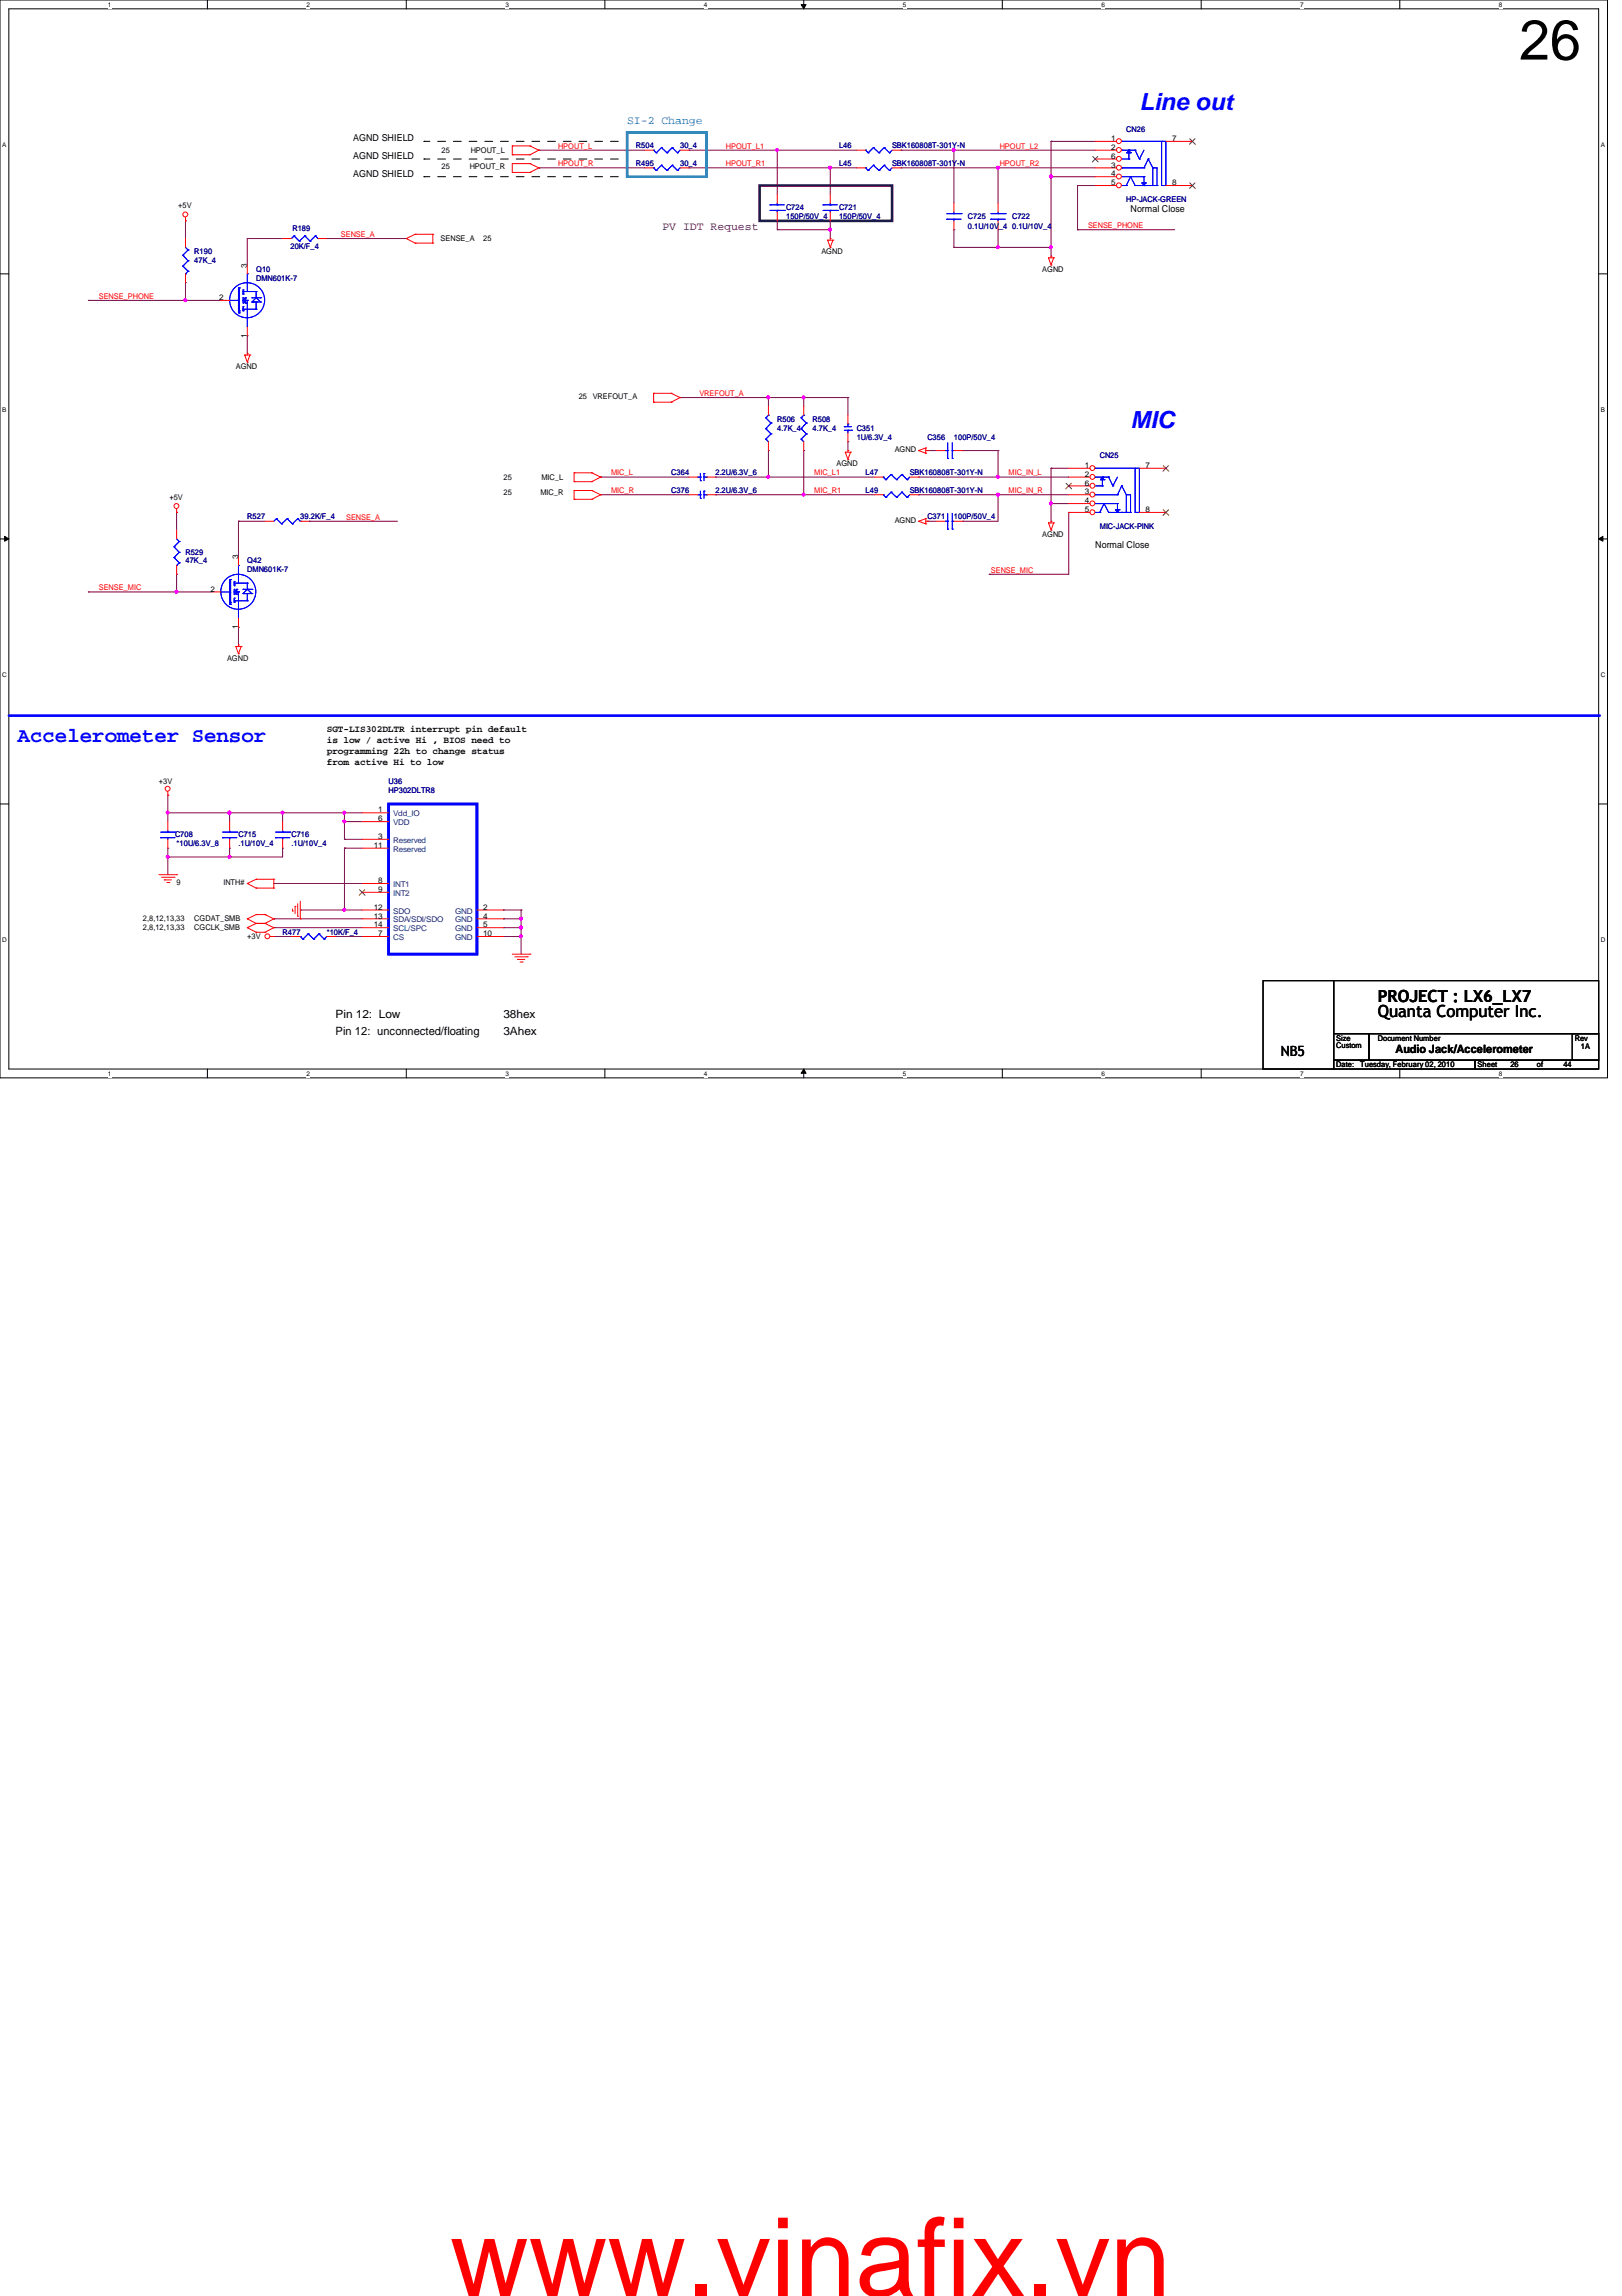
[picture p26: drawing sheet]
<svg xmlns="http://www.w3.org/2000/svg" width="210mm" height="297mm" viewBox="0 0 210 297" stroke-linecap="round" stroke-linejoin="round" font-family="sans-serif">
<defs><g id="words">
<text font-size="14.1" fill="#f00" x="58.2" y="297">www.vinafix.vn</text>
<text font-size="7.3" x="196.6" y="7.7">26</text>
<g font-size="3" fill="#00f">
<text x="147.4" y="14.2">Line out</text>
<text x="146.3" y="55.4">MIC</text>
</g>
<text font-size="2.7" fill="#00f" x="2.3" y="96">Accelerometer Sensor</text>
<g font-size="2.2">
<text x="178.3" y="131.6">Quanta Computer Inc.</text>
<text x="178.3" y="129.6">PROJECT : LX6_LX7</text>
</g>
<text font-size="1.8" x="165.7" y="136.7">NB5</text>
<text font-size="1.5" fill="#0080c0" x="81.2" y="16.1">SI-2 Change</text>
<text font-size="1.5" fill="#400040" x="85.7" y="29.8">PV IDT Request</text>
<g font-size="1.5">
<text x="43.4" y="131.7">Pin 12: Low</text>
<text x="65.2" y="131.7">38hex</text>
<text x="43.4" y="133.9">Pin 12: unconnected/floating</text>
<text x="65.2" y="133.9">3Ahex</text>
<text x="180.6" y="136.2">Audio Jack/Accelerometer</text>
</g>
<g font-size="1.2">
<text x="45.7" y="22.9">AGND SHIELD</text>
<text x="45.7" y="18.3">AGND SHIELD</text>
<text x="45.7" y="20.6">AGND SHIELD</text>
<text x="146.3" y="27.4">Normal Close</text>
<text x="141.7" y="70.9">Normal Close</text>
<text x="42.3" y="94.7">SGT-LIS302DLTR interrupt pin default</text>
<text x="42.3" y="96.1">is low / active Hi , BIOS need to</text>
<text x="42.3" y="97.5">programming 22h to change status</text>
<text x="42.3" y="98.9">from active Hi to low</text>
</g>
<g font-size="1" fill="#000080">
<text x="145.8" y="17">CN26</text>
<text x="82.3" y="21.5">R495</text>
<text x="82.3" y="19.2">R504</text>
<text x="88" y="21.5">30_4</text>
<text x="88" y="19.2">30_4</text>
<text x="108.6" y="21.5">L45</text>
<text x="108.6" y="19.2">L46</text>
<text x="115.4" y="21.5">SBK160808T-301Y-N</text>
<text x="115.4" y="19.2">SBK160808T-301Y-N</text>
<text x="37.8" y="29.9">R189</text>
<text x="101.7" y="27.2">C724</text>
<text x="101.7" y="28.3">150P/50V_4</text>
<text x="108.6" y="27.2">C721</text>
<text x="108.6" y="28.3">150P/50V_4</text>
<text x="125.3" y="28.3">C725</text>
<text x="125.3" y="29.7">0.1U/10V_4</text>
<text x="131" y="28.3">C722</text>
<text x="131" y="29.7">0.1U/10V_4</text>
<text x="145.8" y="26.2">HP-JACK-GREEN</text>
<text x="25.1" y="32.9">R190</text>
<text x="25.1" y="34">47K_4</text>
<text x="33.1" y="35.2">Q10</text>
<text x="37.6" y="32.2">20K/F_4</text>
<text x="33.1" y="36.3">DMN601K-7</text>
<text x="100.6" y="54.6">R506</text>
<text x="100.6" y="55.8">4.7K_4</text>
<text x="105.2" y="54.6">R508</text>
<text x="105.2" y="55.8">4.7K_4</text>
<text x="110.9" y="55.8">C351</text>
<text x="110.9" y="56.9">1U/6.3V_4</text>
<text x="120" y="56.9">C356</text>
<text x="123.4" y="56.9">100P/50V_4</text>
<text x="142.3" y="59.3">CN25</text>
<text x="86.9" y="63.8">C376</text>
<text x="86.9" y="61.5">C364</text>
<text x="92.6" y="63.8">2.2U/6.3V_6</text>
<text x="92.6" y="61.5">2.2U/6.3V_6</text>
<text x="112" y="63.8">L49</text>
<text x="112" y="61.5">L47</text>
<text x="117.7" y="63.8">SBK160808T-301Y-N</text>
<text x="117.7" y="61.5">SBK160808T-301Y-N</text>
<text x="24" y="71.8">R529</text>
<text x="32" y="67.2">R527</text>
<text x="38.9" y="67.2">39.2K/F_4</text>
<text x="120" y="67.2">C371</text>
<text x="123.4" y="67.2">100P/50V_4</text>
<text x="142.3" y="68.5">MIC-JACK-PINK</text>
<text x="24" y="72.9">47K_4</text>
<text x="32" y="72.9">Q42</text>
<text x="32" y="74">DMN601K-7</text>
<text x="50.3" y="101.5">U36</text>
<text x="50.3" y="102.6">HP302DLTR8</text>
<text x="22.6" y="108.3">C708</text>
<text x="22.9" y="109.5">*10U/6.3V_8</text>
<text x="30.9" y="108.3">C715</text>
<text x="30.9" y="109.5">.1U/10V_4</text>
<text x="37.7" y="108.3">C716</text>
<text x="37.7" y="109.5">.1U/10V_4</text>
<text x="36.6" y="120.9">R477</text>
<text x="42.3" y="120.9">*10K/F_4</text>
</g>
<g font-size="1">
<text x="57.1" y="19.8">25</text>
<text x="57.1" y="21.8">25</text>
<text x="60.8" y="21.8">HPOUT_R</text>
<text x="60.9" y="19.8">HPOUT_L</text>
<text x="143.8" y="18.2">1</text>
<text x="143.8" y="19.4">2</text>
<text x="143.8" y="20.5">6</text>
<text x="143.8" y="21.7">3</text>
<text x="143.8" y="22.8">4</text>
<text x="143.8" y="24">5</text>
<text x="151.7" y="18.2">7</text>
<text x="151.7" y="24">8</text>
<text x="23.1" y="27">+5V</text>
<text x="32" y="34.6" transform="rotate(-90 32 34.6)">3</text>
<text x="57" y="31.2">SENSE_A</text>
<text x="62.5" y="31.2">25</text>
<text x="106.3" y="32.9">AGND</text>
<text x="134.9" y="35.2">AGND</text>
<text x="28.4" y="38.8">2</text>
<text x="30.5" y="47.8">AGND</text>
<text x="32" y="43.7" transform="rotate(-90 32 43.7)">1</text>
<text x="74.9" y="51.6">25</text>
<text x="76.7" y="51.6">VREFOUT_A</text>
<text x="115.8" y="58.5">AGND</text>
<text x="21.9" y="64.7">+5V</text>
<text x="65.2" y="62.1">25</text>
<text x="65.2" y="64.1">25</text>
<text x="69.9" y="64.1">MIC_R</text>
<text x="70.1" y="62.1">MIC_L</text>
<text x="108.2" y="60.3">AGND</text>
<text x="140.4" y="60.5">1</text>
<text x="140.4" y="61.7">2</text>
<text x="140.4" y="62.8">6</text>
<text x="140.4" y="64">3</text>
<text x="140.4" y="65.1">4</text>
<text x="148.3" y="60.5">7</text>
<text x="115.8" y="67.6">AGND</text>
<text x="134.9" y="69.5">AGND</text>
<text x="140.4" y="66.3">5</text>
<text x="148.3" y="66.3">8</text>
<text x="27.2" y="76.5">2</text>
<text x="30.8" y="72.3" transform="rotate(-90 30.8 72.3)">3</text>
<text x="30.8" y="81.4" transform="rotate(-90 30.8 81.4)">1</text>
<text x="29.4" y="85.5">AGND</text>
<text x="20.6" y="101.5">+3V</text>
<text x="48.9" y="105.1">1</text>
<text x="48.9" y="106.3">6</text>
<text x="48.4" y="109.7">11</text>
<text x="48.9" y="108.5">3</text>
<text x="18.5" y="119.2">2,8,12,13,33</text>
<text x="22.9" y="114.5">9</text>
<text x="25.1" y="119.2">CGDAT_SMB</text>
<text x="28.9" y="114.5">INTH#</text>
<text x="48.4" y="118.8">13</text>
<text x="48.4" y="120">14</text>
<text x="48.4" y="117.7">12</text>
<text x="48.9" y="114.3">8</text>
<text x="48.9" y="115.4">9</text>
<text x="62.5" y="118.8">4</text>
<text x="62.5" y="120">5</text>
<text x="62.5" y="117.7">2</text>
<text x="18.5" y="120.4">2,8,12,13,33</text>
<text x="25.1" y="120.4">CGCLK_SMB</text>
<text x="32" y="121.5">+3V</text>
<text x="48.9" y="121.1">7</text>
<text x="62.5" y="121.1">10</text>
<text x="172.9" y="134.6">Size</text>
<text x="172.9" y="135.6">Custom</text>
<text x="178.3" y="134.6">Document Number</text>
<text x="203.8" y="134.6">Rev</text>
<text x="204.6" y="135.8">1A</text>
<text x="172.9" y="138">Date:</text>
<text x="176" y="138">Tuesday, February 02, 2010</text>
<text x="191.2" y="138">Sheet</text>
<text x="195.5" y="138">26</text>
<text x="198.9" y="138">of</text>
<text x="202.3" y="138">44</text>
</g>
<g font-size="1" fill="#f00">
<text x="72.2" y="19.2">HPOUT_L</text>
<text x="72.2" y="21.5">HPOUT_R</text>
<text x="93.9" y="19.2">HPOUT_L1</text>
<text x="93.9" y="21.5">HPOUT_R1</text>
<text x="129.4" y="19.2">HPOUT_L2</text>
<text x="129.4" y="21.5">HPOUT_R2</text>
<text x="140.8" y="29.5">SENSE_PHONE</text>
<text x="44.1" y="30.6">SENSE_A</text>
<text x="12.8" y="38.7">SENSE_PHONE</text>
<text x="90.5" y="51.2">VREFOUT_A</text>
<text x="79.1" y="61.5">MIC_L</text>
<text x="79.1" y="63.8">MIC_R</text>
<text x="105.4" y="63.8">MIC_R1</text>
<text x="105.4" y="61.5">MIC_L1</text>
<text x="130.5" y="61.5">MIC_IN_L</text>
<text x="130.5" y="63.8">MIC_IN_R</text>
<text x="44.8" y="67.2">SENSE_A</text>
<text x="12.8" y="76.4">SENSE_MIC</text>
<text x="128.2" y="74.1">SENSE_MIC</text>
</g>
<g font-size="1" fill="#004080">
<text x="50.9" y="105.6">Vdd_IO</text>
<text x="50.9" y="106.8">VDD</text>
<text x="50.9" y="110.2">Reserved</text>
<text x="50.9" y="109.1">Reserved</text>
<text x="50.9" y="114.8">INT1</text>
<text x="50.9" y="115.9">INT2</text>
<text x="50.9" y="119.3">SDA/SDI/SDO</text>
<text x="50.9" y="118.2">SDO</text>
<text x="58.9" y="119.3">GND</text>
<text x="58.9" y="118.2">GND</text>
<text x="50.9" y="120.5">SCL/SPC</text>
<text x="50.9" y="121.6">CS</text>
<text x="58.9" y="120.5">GND</text>
<text x="58.9" y="121.6">GND</text>
</g>
<g font-size=".8">
<text x="14" y=".9">1</text>
<text x="39.7" y=".9">2</text>
<text x="65.4" y=".9">3</text>
<text x="91.1" y=".9">4</text>
<text x="116.8" y=".9">5</text>
<text x="142.5" y=".9">6</text>
<text x="168.3" y=".9">7</text>
<text x="194" y=".9">8</text>
<text x=".3" y="19.1">A</text>
<text x="207.2" y="19.1">A</text>
<text x=".3" y="53.3">B</text>
<text x="207.2" y="53.3">B</text>
<text x=".3" y="87.6">C</text>
<text x="207.2" y="87.6">C</text>
<text x=".3" y="121.9">D</text>
<text x="207.2" y="121.9">D</text>
<text x="14" y="139.2">1</text>
<text x="39.7" y="139.2">2</text>
<text x="65.4" y="139.2">3</text>
<text x="91.1" y="139.2">4</text>
<text x="116.8" y="139.2">5</text>
<text x="142.5" y="139.2">6</text>
<text x="168.3" y="139.2">7</text>
<text x="194" y="139.2">8</text>
</g>
</g></defs>
<path d="M0 0h208v139.4h-208zM1.1 1.1h205.8v137.2h-205.8z" fill="none" stroke="#000" stroke-width=".13"/>
<g fill="#fff">
<path d="M14 .1h.4v1h-.4z"/>
<path d="M14 138.4h.4v1h-.4z"/>
</g>
<path d="M26.8 0v1.1M26.8 138.3v1.1" fill="none" stroke="#000" stroke-width=".13"/>
<g fill="#fff">
<path d="M39.7 .1h.4v1h-.4z"/>
<path d="M39.7 138.4h.4v1h-.4z"/>
</g>
<path d="M52.6 0v1.1M52.6 138.3v1.1" fill="none" stroke="#000" stroke-width=".13"/>
<g fill="#fff">
<path d="M65.4 .1h.5v1h-.5z"/>
<path d="M65.4 138.4h.5v1h-.5z"/>
</g>
<path d="M78.3 0v1.1M78.3 138.3v1.1" fill="none" stroke="#000" stroke-width=".13"/>
<g fill="#fff">
<path d="M91.1 .1h.5v1h-.5z"/>
<path d="M91.1 138.4h.5v1h-.5z"/>
</g>
<path d="M104 0v1.1M103.7 .6h.6l-.3 .5zM104 138.3l.3 .6h-.6zM104 138.3v1.1" fill="none" stroke="#000" stroke-width=".13"/>
<path d="M103.7 .6h.6l-.3 .5zM104 138.3l.3 .6h-.6z" fill="#000"/>
<g fill="#fff">
<path d="M116.8 .1h.5v1h-.5z"/>
<path d="M116.8 138.4h.5v1h-.5z"/>
</g>
<path d="M129.7 0v1.1M129.7 138.3v1.1" fill="none" stroke="#000" stroke-width=".13"/>
<g fill="#fff">
<path d="M142.5 .1h.5v1h-.5z"/>
<path d="M142.5 138.4h.5v1h-.5z"/>
</g>
<path d="M155.4 0v1.1M155.4 138.3v1.1" fill="none" stroke="#000" stroke-width=".13"/>
<g fill="#fff">
<path d="M168.3 .1h.4v1h-.4z"/>
<path d="M168.3 138.4h.4v1h-.4z"/>
</g>
<path d="M181.1 0v1.1M181.1 138.3v1.1" fill="none" stroke="#000" stroke-width=".13"/>
<g fill="#fff">
<path d="M194 .1h.4v1h-.4z"/>
<path d="M194 138.4h.4v1h-.4z"/>
<path d="M.3 18.3h.5v.9h-.5z"/>
<path d="M207.2 18.3h.5v.9h-.5z"/>
<path d="M.3 52.6h.5v.9h-.5z"/>
<path d="M207.2 52.6h.5v.9h-.5z"/>
</g>
<path d="M0 35.4h1.1M206.9 35.4h1.1" fill="none" stroke="#000" stroke-width=".13"/>
<g fill="#fff">
<path d="M.3 86.9h.6v.9h-.6z"/>
<path d="M207.2 86.9h.6v.9h-.6z"/>
</g>
<path d="M0 69.7h1.1M.6 69.4l.5 .3-.5 .3zM206.9 69.7l.5-.3v.6zM206.9 69.7h1.1" fill="none" stroke="#000" stroke-width=".13"/>
<path d="M.6 69.4l.5 .3-.5 .3zM206.9 69.7l.5-.3v.6z" fill="#000"/>
<g fill="#fff">
<path d="M.3 121.2h.6v.9h-.6z"/>
<path d="M207.2 121.2h.6v.9h-.6z"/>
</g>
<path d="M0 104h1.1M206.9 104h1.1" fill="none" stroke="#000" stroke-width=".13"/>
<path d="M67.4 118.9h.1M67.4 118.9v1.1h-2.2M65.2 120h.1" fill="none" stroke="#800040" stroke-width=".13"/>
<path d="M67.3 119.9h.2v.2l-.1 .1-.1-.1z" fill-rule="evenodd" fill="#f0f"/>
<path d="M67.3 119.9h.2v.2l-.1 .1-.1-.1z" fill="none" stroke="#f0f" stroke-width=".13"/>
<path d="M21.7 109.7h.1M21.7 109.7v1.2M29.7 105.2h.1M29.7 105.2h6.9" fill="none" stroke="#800040" stroke-width=".13"/>
<path d="M29.6 105h.2v.3h-.1h-.1z" fill-rule="evenodd" fill="#f0f"/>
<path d="M29.6 105h.2v.3h-.1h-.1z" fill="none" stroke="#f0f" stroke-width=".13"/>
<path d="M21.7 105.2h.1M21.7 105.2v1.1M43.4 121.2h.1M43.4 121.2h3.5M67.4 121.2h.1M67.4 121.2v2.2" fill="none" stroke="#800040" stroke-width=".13"/>
<path d="M67.3 121h.2v.3h-.1h-.1z" fill-rule="evenodd" fill="#f0f"/>
<path d="M67.3 121h.2v.3h-.1h-.1z" fill="none" stroke="#f0f" stroke-width=".13"/>
<path d="M21.7 110.9h.1M21.7 110.9v2.3M44.6 106.3h.1M44.6 106.3h2.3" fill="none" stroke="#800040" stroke-width=".13"/>
<path d="M21.6 110.7h.2v.3h-.1h-.1z" fill-rule="evenodd" fill="#f0f"/>
<path d="M21.6 110.7h.2v.3h-.1h-.1z" fill="none" stroke="#f0f" stroke-width=".13"/>
<path d="M44.6 105.2h.1M44.6 105.2v1.1" fill="none" stroke="#800040" stroke-width=".13"/>
<path d="M44.4 106.1h.3v.3l-.2 .1-.1-.1z" fill-rule="evenodd" fill="#f0f"/>
<path d="M44.4 106.1h.3v.3l-.2 .1-.1-.1z" fill="none" stroke="#f0f" stroke-width=".13"/>
<path d="M44.4 105h.3v.3h-.2h-.1z" fill-rule="evenodd" fill="#f0f"/>
<path d="M44.4 105h.3v.3h-.2h-.1z" fill="none" stroke="#f0f" stroke-width=".13"/>
<path d="M65.2 118.9h.1M65.2 118.9h2.2M35.4 121.2h.1M35.4 121.2h2.3" fill="none" stroke="#800040" stroke-width=".13"/>
<path d="M67.3 118.7h.2v.3h-.1h-.1z" fill-rule="evenodd" fill="#f0f"/>
<path d="M67.3 118.7h.2v.3h-.1h-.1z" fill="none" stroke="#f0f" stroke-width=".13"/>
<path d="M21.7 110.9h.1M21.7 110.9h8M29.7 105.2h.1M29.7 105.2v1.1M36.6 105.2h.1M36.6 105.2v1.1M44.6 105.2h.1M44.6 105.2h2.3" fill="none" stroke="#800040" stroke-width=".13"/>
<path d="M29.6 110.7h.2v.3h-.1h-.1z" fill-rule="evenodd" fill="#f0f"/>
<path d="M29.6 110.7h.2v.3h-.1h-.1z" fill="none" stroke="#f0f" stroke-width=".13"/>
<path d="M29.7 110.9h.1M36.6 109.7h.1M36.6 105.2h.1M36.6 109.7v1.2h-6.9M36.6 105.2h8" fill="none" stroke="#800040" stroke-width=".13"/>
<path d="M36.4 105h.3v.3h-.2h-.1z" fill-rule="evenodd" fill="#f0f"/>
<path d="M36.4 105h.3v.3h-.2h-.1z" fill="none" stroke="#f0f" stroke-width=".13"/>
<path d="M21.7 105.2h.1M21.7 105.2h8M29.7 109.7h.1M29.7 109.7v1.2M35.4 118.9h.1M35.4 114.3h.1M35.4 118.9h11.5M35.4 114.3h11.5M35.4 120h.1M35.4 120h11.5M65.2 121.2h.1M65.2 121.2h2.2" fill="none" stroke="#800040" stroke-width=".13"/>
<path d="M29.6 105h.2v.3h-.1h-.1z" fill-rule="evenodd" fill="#f0f"/>
<path d="M29.6 105h.2v.3h-.1h-.1z" fill="none" stroke="#f0f" stroke-width=".13"/>
<path d="M21.6 105h.2v.3h-.1h-.1z" fill-rule="evenodd" fill="#f0f"/>
<path d="M21.6 105h.2v.3h-.1h-.1z" fill="none" stroke="#f0f" stroke-width=".13"/>
<path d="M21.7 102.9h.1M21.7 102.9v2.3M44.6 117.7h.1M44.6 117.7h2.3M65.2 117.7h.1M65.2 117.7h2.2M67.4 117.7h.1M67.4 117.7v1.2M67.4 120h.1M67.4 120v1.2" fill="none" stroke="#800040" stroke-width=".13"/>
<path d="M44.4 117.6h.3v.2l-.2 .1-.1-.1z" fill-rule="evenodd" fill="#f0f"/>
<path d="M44.4 117.6h.3v.2l-.2 .1-.1-.1z" fill="none" stroke="#f0f" stroke-width=".13"/>
<path d="M136 18.3h.1M136 18.3v4.6M129.2 32h.1M129.2 32h6.8M38.9 117.7h.1M44.6 109.7h.1M44.6 108.6h.1M44.6 106.3h.1M44.6 109.7h2.3M44.6 106.3v2.3M44.6 109.7v8h-5.7M44.6 108.6h2.3" fill="none" stroke="#800040" stroke-width=".13"/>
<path d="M135.9 31.8h.2v.3l-.1 .1-.1-.1z" fill-rule="evenodd" fill="#f0f"/>
<path d="M135.9 31.8h.2v.3l-.1 .1-.1-.1z" fill="none" stroke="#f0f" stroke-width=".13"/>
<path d="M129 31.8h.3v.3l-.2 .1-.1-.1z" fill-rule="evenodd" fill="#f0f"/>
<path d="M129 31.8h.3v.3l-.2 .1-.1-.1z" fill="none" stroke="#f0f" stroke-width=".13"/>
<path d="M116.6 19.4h.1M116.6 19.4h25.1M123.4 19.4h.1M123.4 19.4v6.9M129.2 21.7h.1M129.2 21.7v4.6M136 60.6h.1M136 60.6v4.6" fill="none" stroke="#800040" stroke-width=".13"/>
<path d="M123.3 19.3h.3v.2l-.2 .1-.1-.1z" fill-rule="evenodd" fill="#f0f"/>
<path d="M123.3 19.3h.3v.2l-.2 .1-.1-.1z" fill="none" stroke="#f0f" stroke-width=".13"/>
<path d="M129.2 21.7h.1M129.2 21.7h12.5" fill="none" stroke="#800040" stroke-width=".13"/>
<path d="M129 21.6h.3v.2l-.2 .1-.1-.1z" fill-rule="evenodd" fill="#f0f"/>
<path d="M129 21.6h.3v.2l-.2 .1-.1-.1z" fill="none" stroke="#f0f" stroke-width=".13"/>
<path d="M136 18.3h.1M136 18.3h5.7M116.6 21.7h.1M116.6 21.7h12.6M123.4 32h.1M129.2 29.7h.1M129.2 29.7v2.3h-5.8M136 22.9h.1M136 22.9h5.7" fill="none" stroke="#800040" stroke-width=".13"/>
<path d="M135.9 22.7h.2v.3h-.1h-.1z" fill-rule="evenodd" fill="#f0f"/>
<path d="M135.9 22.7h.2v.3h-.1h-.1z" fill="none" stroke="#f0f" stroke-width=".13"/>
<path d="M107.4 21.7h.1M107.4 21.7h3.5M123.4 29.7h.1M123.4 29.7v2.3M136 32h.1M136 32v1.1" fill="none" stroke="#800040" stroke-width=".13"/>
<path d="M107.3 21.6h.3v.2l-.2 .1-.1-.1z" fill-rule="evenodd" fill="#f0f"/>
<path d="M107.3 21.6h.3v.2l-.2 .1-.1-.1z" fill="none" stroke="#f0f" stroke-width=".13"/>
<path d="M100.6 19.4h.1M100.6 19.4h10.3" fill="none" stroke="#800040" stroke-width=".13"/>
<path d="M100.4 19.3h.3v.2l-.2 .1-.1-.1z" fill-rule="evenodd" fill="#f0f"/>
<path d="M100.4 19.3h.3v.2l-.2 .1-.1-.1z" fill="none" stroke="#f0f" stroke-width=".13"/>
<g fill="none" stroke="#800040" stroke-width=".13">
<path d="M124.6 58.3h.1M124.6 58.3h4.6M129.2 58.3h.1M129.2 58.3v3.4h-10.3M118.9 61.7h.1M120 67.4h.1M120 67.4h1.2M128 74.3h.1M129.2 64h.1M129.2 64v3.4M136 60.6h.1M136 65.2h.1"/>
<path d="M136 60.6h2.3M136 65.2h2.3M138.3 66.3h.1M138.3 66.3v8h-10.3"/>
</g>
<path d="M129 61.6h.3v.2l-.2 .1-.1-.1z" fill-rule="evenodd" fill="#f0f"/>
<path d="M129 61.6h.3v.2l-.2 .1-.1-.1z" fill="none" stroke="#f0f" stroke-width=".13"/>
<path d="M120 58.3h.1M120 58.3h1.2M129.2 61.7h.1M129.2 64h.1M129.2 61.7h9.1M129.2 64h9.1" fill="none" stroke="#800040" stroke-width=".13"/>
<path d="M129 63.8h.3v.3l-.2 .1-.1-.1z" fill-rule="evenodd" fill="#f0f"/>
<path d="M129 63.8h.3v.3l-.2 .1-.1-.1z" fill="none" stroke="#f0f" stroke-width=".13"/>
<path d="M118.9 64h.1M118.9 64h10.3M124.6 67.4h.1M124.6 67.4h4.6M136 65.2h.1M136 65.2v2.2" fill="none" stroke="#800040" stroke-width=".13"/>
<path d="M135.9 65h.2v.2l-.1 .1-.1-.1z" fill-rule="evenodd" fill="#f0f"/>
<path d="M135.9 65h.2v.2l-.1 .1-.1-.1z" fill="none" stroke="#f0f" stroke-width=".13"/>
<path d="M104 64h.1M104 64h9.2" fill="none" stroke="#800040" stroke-width=".13"/>
<path d="M103.9 63.8h.2v.3l-.1 .1-.1-.1z" fill-rule="evenodd" fill="#f0f"/>
<path d="M103.9 63.8h.2v.3l-.1 .1-.1-.1z" fill="none" stroke="#f0f" stroke-width=".13"/>
<path d="M77.7 61.7h.1M77.7 64h.1M77.7 61.7h11.5M77.7 64h11.5M99.4 61.7h.1M99.4 61.7h13.8" fill="none" stroke="#800040" stroke-width=".13"/>
<path d="M99.3 61.6h.3v.2l-.2 .1-.1-.1z" fill-rule="evenodd" fill="#f0f"/>
<path d="M99.3 61.6h.3v.2l-.2 .1-.1-.1z" fill="none" stroke="#f0f" stroke-width=".13"/>
<path d="M99.4 51.4h.1M99.4 51.4h4.6M109.7 57.1h.1M109.7 57.1v1.2" fill="none" stroke="#800040" stroke-width=".13"/>
<path d="M103.9 51.3h.2v.2l-.1 .1-.1-.1z" fill-rule="evenodd" fill="#f0f"/>
<path d="M103.9 51.3h.2v.2l-.1 .1-.1-.1z" fill="none" stroke="#f0f" stroke-width=".13"/>
<path d="M99.3 51.3h.3v.2l-.2 .1-.1-.1z" fill-rule="evenodd" fill="#f0f"/>
<path d="M99.3 51.3h.3v.2l-.2 .1-.1-.1z" fill="none" stroke="#f0f" stroke-width=".13"/>
<g fill="none" stroke="#800040" stroke-width=".13">
<path d="M89.2 19.4h.1M89.2 19.4h11.4M100.6 19.4h.1M100.6 19.4v5.7M89.2 21.7h.1M89.2 21.7h18.2M100.6 28.6h.1M100.6 29.7h.1M100.6 28.6v1.1M100.6 29.7h6.8M107.4 21.7h.1M107.4 29.7h.1"/>
<path d="M107.4 21.7v3.4M107.4 29.7v1.2M88 51.4h.1M88 51.4h11.4M99.4 51.4h.1M99.4 58.3h.1M99.4 51.4v1.2M99.4 58.3v3.4h-6.8M104 51.4h.1M104 58.3h.1M104 51.4v1.2M104 58.3v5.7h-11.4"/>
<path d="M104 51.4h5.7M109.7 51.4h.1M109.7 51.4v2.3M92.6 64h.1M92.6 61.7h.1"/>
</g>
<path d="M107.3 29.6h.3v.2l-.2 .1-.1-.1z" fill-rule="evenodd" fill="#f0f"/>
<path d="M107.3 29.6h.3v.2l-.2 .1-.1-.1z" fill="none" stroke="#f0f" stroke-width=".13"/>
<g fill="none" stroke="#800040" stroke-width=".13">
<path d="M69.7 19.4h.1M69.7 19.4h13.7M24 38.9h.1M24 38.9h4.6M32 30.9h.1M32 30.9v3.4M32 30.9h4.6M42.3 30.9h.1M42.3 30.9h10.3M69.7 21.7h.1M69.7 21.7h13.7M107.4 28.6h.1"/>
<path d="M107.4 28.6v1.1M11.4 76.6h.1M11.4 76.6h11.5M30.9 67.4h.1M30.9 67.4h3.4M30.9 67.4v4.6M40 67.4h.1M40 67.4h11.4"/>
</g>
<path d="M23.8 38.7h.3v.3h-.1h-.2z" fill-rule="evenodd" fill="#f0f"/>
<path d="M23.8 38.7h.3v.3h-.1h-.2z" fill="none" stroke="#f0f" stroke-width=".13"/>
<g fill="none" stroke="#800040" stroke-width=".13">
<path d="M11.4 38.9h.1M24 28.6h.1M24 36.6h.1M24 28.6v2.3M24 36.6v2.3h-12.6M32 43.4h.1M32 43.4v2.3M22.9 66.3h.1M22.9 74.3h.1M22.9 76.6h.1M22.9 66.3v2.3M22.9 74.3v2.3"/>
<path d="M22.9 76.6h4.5M30.9 81.2h.1M30.9 81.2v2.2"/>
</g>
<path d="M22.7 76.4h.3v.3l-.2 .1-.1-.1z" fill-rule="evenodd" fill="#f0f"/>
<path d="M22.7 76.4h.3v.3l-.2 .1-.1-.1z" fill="none" stroke="#f0f" stroke-width=".13"/>
<path d="M136 22.9h.1M136 22.9v9.1M139.4 29.7h.1M139.4 24h.1M139.4 29.7h12.6M139.4 24h2.3M139.4 24v5.7" fill="none" stroke="#800040" stroke-width=".13"/>
<g fill="none" stroke="#f00" stroke-width=".13">
<path d="M66.3 18.9h.1M66.3 18.9v1.1M66.3 18.9h2.3M68.6 18.9h.1M68.6 18.9l1.1 .5M69.7 19.4h.1M69.7 19.4l-1.1 .6M24 28.6h.1M24 28.1v.5M52.6 30.9h.1M52.6 30.9l1.1 .6M53.7 30.3h.1"/>
<path d="M53.7 31.5h.1M53.7 30.3l-1.1 .6M53.7 30.3h2.3M53.7 31.5h2.3M56 30.3h.1M56 31.5h.1M56 30.3v1.2M66.3 21.2h.1M66.3 22.3h.1M66.3 20h.1M66.3 21.2h2.3M66.3 21.2v1.1"/>
<path d="M66.3 22.3h2.3M66.3 20h2.3M68.6 21.2h.1M68.6 22.3h.1M68.6 20h.1M68.6 21.2l1.1 .5M69.7 21.7h.1M69.7 21.7l-1.1 .6M107.1 31.1h.1M107.1 31.1h.7M107.1 31.1l.3 .9M107.4 32h.1"/>
<path d="M107.4 30.9h.1M107.4 30.9v.2M107.8 31.1h.1M107.8 31.1l-.4 .9M135.7 33.4h.1M135.7 33.4h.7M135.7 33.4l.3 .9M136 34.3h.1M136 33.1h.1M136 33.1v.3M136.4 33.4h.1M136.4 33.4l-.4 .9"/>
<path d="M31.7 45.9h.1M31.7 45.9l.3 1M31.7 45.9h.6M32 46.9h.1M32 45.7h.1M32 45.7v.2M32.3 45.9h.1M32.3 45.9l-.3 1M84.6 50.9h.1M84.6 52h.1M84.6 50.9h2.3M84.6 50.9v1.1"/>
<path d="M84.6 52h2.3M86.9 50.9h.1M86.9 52h.1M86.9 50.9l1.1 .5M88 51.4h.1M88 51.4l-1.1 .6M109.4 58.5h.1M109.4 58.5l.3 .9M109.4 58.5h.7M109.7 59.4h.1M109.7 58.3h.1M109.7 58.3v.2"/>
<path d="M110.1 58.5h.1M110.1 58.5l-.4 .9M118.9 58.3h.1M118.9 58.3l.9 .3M119.8 58.6h.1M119.8 58h.1M119.8 58v.6M119.8 58l-.9 .3M119.8 58.3h.2M120 58.3h.1M22.9 66.3h.1M22.9 65.8v.5"/>
<path d="M74.3 63.5h.1M74.3 64.6h.1M74.3 61.2h.1M74.3 62.3h.1M74.3 63.5h2.3M74.3 61.2v1.1M74.3 63.5v1.1M74.3 64.6h2.3M74.3 61.2h2.3M74.3 62.3h2.3M76.6 63.5h.1M76.6 64.6h.1"/>
<path d="M76.6 61.2h.1M76.6 62.3h.1M76.6 63.5l1.1 .5M76.6 61.2l1.1 .5M77.7 64h.1M77.7 61.7h.1M77.7 64l-1.1 .6M77.7 61.7l-1.1 .6M118.9 67.4h.1M118.9 67.4l.9 .4M119.8 67.8h.1M119.8 67.1h.1"/>
<path d="M119.8 67.1v.7M119.8 67.1l-.9 .3M119.8 67.4h.2M120 67.4h.1M135.7 67.6h.1M135.7 67.6h.7M135.7 67.6l.3 1M136 68.6h.1M136 67.4h.1M136 67.4v.2M136.4 67.6h.1M136.4 67.6l-.4 1"/>
<path d="M30.5 83.7h.1M30.5 83.7l.4 .9M30.5 83.7h.7M30.9 84.6h.1M30.9 83.4h.1M30.9 83.4v.3M31.2 83.7h.1M31.2 83.7l-.3 .9M20.6 113.2h2.3M20.9 113.5h1.6M21.3 113.8h.1M21.3 113.8h.9"/>
<path d="M21.6 114.2h.2M21.7 102.9h.1M21.7 102.4v.5M21.8 114.2h.1M22.5 113.5h.1M22.9 113.2h.1M32 118.9h.1M32 114.3h.1M32 118.9l1.1 .6M32 114.3l1.1 .6M33.1 118.3h.1M33.1 119.5h.1"/>
<path d="M33.1 113.7h.1M33.1 114.9h.1M33.1 118.3h1.2M33.1 118.3l-1.1 .6M33.1 119.5h1.2M33.1 113.7h2.3M33.1 113.7l-1.1 .6M33.1 114.9h2.3M33.1 119.5l-1.1 .5M34.3 118.3h.1M34.3 119.5h.1M34.3 118.3l1.1 .6"/>
<path d="M34.3 119.5l1.1 .5M35.4 118.9h.1M35.4 114.9h.1M35.4 113.7h.1M35.4 118.9l-1.1 .6M35.4 113.7v1.2M37.8 117.9h.1M37.8 117.6v.3M38.2 117.3h.1M38.2 117.3v.9M38.5 118.5h.1M38.5 116.9v1.6"/>
<path d="M38.9 118.9h.1M38.9 116.6v2.3M32 120h.1M32 120l1.1 .6M33.1 120.6h.1M33.1 120.6h1.2M34.3 120.6h.1M35 121.2h.4M35.4 120h.1M35.4 121.2h.1M35.4 120l-1.1 .6M66.3 123.4h2.3"/>
<path d="M66.6 123.8h1.6M67 124.1h.1M67 124.1h.9M67.3 124.5h.3M67.6 124.5h.1M68.2 123.8h.1M68.6 123.4h.1"/>
<circle cx="24" cy="27.7" r=".32"/>
<circle cx="22.8" cy="65.5" r=".32"/>
<circle cx="21.7" cy="102" r=".32"/>
<circle cx="34.6" cy="121.1" r=".32"/>
</g>
<path d="M163.4 126.9h9.2v11.4h-9.2zM172.6 126.9h34.3v6.8h-34.3zM172.6 133.7h4.6v3.5h-4.6zM172.6 137.2h18.3v1.1h-18.3zM177.2 133.7h29.7v3.5h-29.7zM190.9 137.2h16v1.1h-16zM203.5 133.7h3.4v3.5h-3.4z" fill="none" stroke="#000" stroke-width=".13"/>
<path d="M1.1 92.6h205.8" fill="none" stroke="#00f" stroke-width=".34"/>
<circle cx="206.9" cy="92.6" r=".17" fill="#00f"/>
<path d="M54.9 18.3h.1M80 18.3h-25.1M54.9 20.6h.1M54.9 22.9h.1M80 20.6h-25.1M80 22.9h-25.1" fill="none" stroke="#000" stroke-width=".13" stroke-dasharray="1 1 1 1 1 1 1 1"/>
<path d="M81.2 17.1h10.2v5.8h-10.2z" fill="none" stroke="#0080c0" stroke-width=".34"/>
<path d="M98.3 24h17.1v4.6h-17.1z" fill="none" stroke="#400040" stroke-width=".34"/>
<g fill="none" stroke="#00f" stroke-width=".13">
<path d="M114.3 64h.1M114.3 64l.3 .3M114.6 64.3h.1M115.3 63.7h.1M115.3 63.7l.7 .6M115.3 63.7l-.7 .6M116 64.3h.1M116.7 63.7h.1M116.7 63.7l.7 .6M116.7 63.7l-.7 .6M117.4 64.3h.1M117.7 64l-.3 .3"/>
<path d="M141.7 64h.1M141.7 60.6h.1M141.7 61.7h.1M141.7 66.3h.6M141.7 64h2.9M141.7 65.2h2.9M141.7 60.6h5.7v5.7M141.7 61.7h1.8M141.7 62.9h1M142.3 66.3h.1M142.4 62.1h.1M142.4 62.1h.5"/>
<path d="M142.7 62.9h.1M142.7 61.7h.1M142.7 61.7v1.2M142.7 61.7l.2 .4M142.7 61.7l-.3 .4M142.9 65.2h.1M142.9 62.1h.1M142.9 65.2l.6 1.1M142.9 65.2l-.6 1.1M143.5 66.3h.1M143.5 61.7h.1M143.5 66.3h2.8"/>
<path d="M143.5 61.7l.5 1.2M144 62.9h.1M144.4 66h.1M144.4 66h.4M144.4 66l.2 .3M144.6 64h.1M144.6 65.2h.1M144.6 66.3h.1M144.6 61.7l-.6 1.2M144.6 65.2v1.1M144.8 66h.1M144.8 66l-.2 .3"/>
<path d="M145.2 66.3h.1M145.2 62.9h.1M145.2 62.9l.6 1.1M145.2 62.9l-.6 1.1M145.8 64h.1M145.8 66.3h.1M145.8 64h.5v2.3M145.8 64v2.3M146.3 66.3h.1M146.9 66.3h.1M146.9 60.6h.1M146.9 66.3h.5"/>
<path d="M146.9 60.6v5.7M147.4 66.3h.1"/>
</g>
<path d="M113.2 64h1.1M117.7 64h1.2" fill="none" stroke="#f00" stroke-width=".13"/>
<circle cx="141.4" cy="60.6" r=".32" fill="#fff"/>
<g fill="none" stroke="#f00" stroke-width=".13">
<path d="M138.3 60.6h2.8"/>
<circle cx="141.4" cy="60.6" r=".32"/>
</g>
<circle cx="141.4" cy="61.7" r=".32" fill="#fff"/>
<g fill="none" stroke="#f00" stroke-width=".13">
<path d="M138.3 61.7h2.8"/>
<circle cx="141.4" cy="61.7" r=".32"/>
</g>
<circle cx="141.4" cy="62.8" r=".32" fill="#fff"/>
<g fill="none" stroke="#f00" stroke-width=".13">
<path d="M138.3 62.9h2.8"/>
<circle cx="141.4" cy="62.8" r=".32"/>
</g>
<path d="M138 62.5l.7 .7M138.6 62.5l-.7 .7" fill="none" stroke="#804000" stroke-width=".13"/>
<circle cx="141.4" cy="64" r=".32" fill="#fff"/>
<g fill="none" stroke="#f00" stroke-width=".13">
<path d="M138.3 64h2.8"/>
<circle cx="141.4" cy="64" r=".32"/>
</g>
<circle cx="141.4" cy="65.1" r=".32" fill="#fff"/>
<g fill="none" stroke="#f00" stroke-width=".13">
<path d="M138.3 65.2h2.8"/>
<circle cx="141.4" cy="65.1" r=".32"/>
</g>
<circle cx="141.4" cy="66.3" r=".32" fill="#fff"/>
<g fill="none" stroke="#f00" stroke-width=".13">
<path d="M110.9 19.4h1.1M115.4 19.4h1.2M24 30.9v1.1M24 35.4v1.2M36.6 30.9h1.1M41.1 30.9h1.2M83.4 21.7h1.2M88 21.7h1.2M100.6 25.1v1.2M100.6 27.4v1.2M107.4 25.1v1.2M107.4 27.4v1.2"/>
<path d="M110.9 21.7h1.1M115.4 21.7h1.2M123.4 26.3v1.1M123.4 28.6v1.1M129.2 26.3v1.1M129.2 28.6v1.1M99.4 52.6v1.1M99.4 57.1v1.2M104 52.6v1.1M104 57.1v1.2M109.7 53.7v1.2M109.7 56v1.1"/>
<path d="M121.2 58.3h1.1M123.4 58.3h1.2M22.9 68.6v1.1M22.9 73.2v1.1M27.4 76.6h1.2M30.9 72v1.2M34.3 67.4h1.1M38.9 67.4h1.1M89.2 61.7h1.1M89.2 64h1.1M91.4 61.7h1.2M91.4 64h1.2"/>
<path d="M113.2 61.7h1.1M117.7 61.7h1.2M121.2 67.4h1.1M123.4 67.4h1.2M138.3 66.3h2.8M147.4 66.3h3.5M147.4 60.6h3.5M30.9 80v1.2M21.7 106.3v1.1M21.7 108.6v1.1M29.7 106.3v1.1M29.7 108.6v1.1"/>
<path d="M36.6 106.3v1.1M36.6 108.6v1.1M46.9 118.9h3.4M46.9 114.3h3.4M46.9 115.4h3.4M46.9 105.2h3.4M46.9 106.3h3.4M46.9 117.7h3.4M46.9 109.7h3.4M46.9 108.6h3.4M61.7 118.9h3.5M61.7 117.7h3.5"/>
<path d="M37.7 121.2h1.2M42.3 121.2h1.1M46.9 120h3.4M46.9 121.2h3.4M61.7 120h3.5M61.7 121.2h3.5"/>
<circle cx="141.4" cy="66.3" r=".32"/>
</g>
<path d="M150.5 60.2l.8 .8M150.5 66l.8 .7M151.2 60.2l-.7 .8M151.2 66l-.7 .7M46.5 115.1l.7 .7M47.2 115.1l-.7 .7" fill="none" stroke="#804000" stroke-width=".13"/>
<g fill="none" stroke="#00f" stroke-width=".13">
<path d="M112 19.4h.1M112 19.4l.4 .4M112.4 19.8h.1M113 19.1h.1M113 19.1l.7 .7M113 19.1l-.6 .7M113.7 19.8h.1M114.4 19.1h.1M114.4 19.1l.7 .7M114.4 19.1l-.7 .7M115.1 19.8h.1M115.4 19.4l-.3 .4"/>
<path d="M145.2 18.3h.1M145.2 19.4h.1M145.2 18.3h5.7v5.7M145.2 19.4h1.7M145.8 19.8h.1M145.8 19.8h.5M146.1 19.4h.1M146.1 19.4v1.2M146.1 19.4l.2 .4M146.1 19.4l-.3 .4M146.3 19.8h.1M146.9 19.4h.1"/>
<path d="M146.9 19.4l.5 1.2M148 19.4l-.6 1.2M150.3 18.3h.1M150.3 18.3v5.7M23.7 33h.1M23.7 34.4h.1M23.7 33l.6 .7M23.7 34.4l.6 .7M24 35.4h.1M24 32l.3 .3M24.3 32.3h.1M24.3 33.7h.1"/>
<path d="M24.3 35.1h.1M24.3 32.3l-.6 .7M24.3 33.7l-.6 .7M24.3 35.1l-.3 .3M38.1 30.5h.1M38.1 30.5l-.4 .4M38.1 30.5l.6 .7M38.7 31.2h.1M39.5 30.5h.1M39.5 30.5l-.8 .7M39.5 30.5l.6 .7M40.1 31.2h.1"/>
<path d="M40.8 30.5h.1M40.8 30.5l-.7 .7M40.8 30.5l.3 .4M41.1 30.9h.1M84.6 21.7h.1M84.6 21.7l.3 .4M84.9 22.1h.1M85.6 21.4h.1M85.6 21.4l.7 .7M85.6 21.4l-.7 .7M86.3 22.1h.1M87 21.4h.1"/>
<path d="M87 21.4l.7 .7M87 21.4l-.7 .7M87.7 22.1h.1M88 21.7l-.3 .4M99.7 26.5h.1M99.7 27.2h1.8M99.7 26.5h1.8M100.6 26.5h.1M100.6 27.2h.1M100.6 26.3v.2M100.6 27.2v.2M101.5 27.2h.1"/>
<path d="M106.5 26.5h.1M106.5 27.2h1.9M106.5 26.5h1.9M107.4 26.5h.1M107.4 27.2h.1M107.4 26.3v.2M107.4 27.2v.2M108.4 27.2h.1M112 21.7h.1M112 21.7l.4 .4M112.4 22.1h.1M113 21.4h.1"/>
<path d="M113 21.4l.7 .7M113 21.4l-.6 .7M113.7 22.1h.1M114.4 21.4h.1M114.4 21.4l.7 .7M114.4 21.4l-.7 .7M115.1 22.1h.1M115.4 21.7l-.3 .4M122.5 28.4h.1M122.5 28.4h1.9M122.5 27.6h1.9M123.4 27.6h.1"/>
<path d="M123.4 28.4h.1M123.4 27.4v.2M123.4 28.4v.2M124.4 27.6h.1M128.2 28.4h.1M128.2 28.4h1.9M128.2 27.6h1.9M129.2 27.6h.1M129.2 28.4h.1M129.2 27.4v.2M129.2 28.4v.2M130.1 27.6h.1"/>
<path d="M145.2 21.7h.1M145.2 24h.6M145.2 21.7h2.8M145.2 22.9h2.8M145.2 20.6h.9M145.8 24h.1M146.1 20.6h.1M146.3 22.9h.1M146.3 22.9l.6 1.1M146.3 22.9l-.5 1.1M146.9 24h.1M146.9 24h2.8"/>
<path d="M147.4 20.6h.1M147.8 23.7h.1M147.8 23.7h.5M147.8 23.7l.2 .3M148 21.7h.1M148 22.9h.1M148 24h.1M148 22.9v1.1M148.3 23.7h.1M148.3 23.7l-.3 .3M148.6 24h.1M148.6 20.6h.1"/>
<path d="M148.6 20.6l.6 1.1M148.6 20.6l-.6 1.1M149.2 21.7h.1M149.2 24h.1M149.2 21.7h.5v2.3M149.2 21.7v2.3M149.7 24h.1M150.3 24h.1M150.3 24h.6M150.9 24h.1M99.1 56.8h.1M99.1 55.5h.1"/>
<path d="M99.1 54.1h.1M99.1 56.8l.3 .3M99.1 55.5l.7 .6M99.1 54.1l.7 .6M99.4 53.7h.1M99.4 53.7l-.3 .4M99.8 56.1h.1M99.8 54.7h.1M99.8 56.1l-.7 .7M99.8 54.7l-.7 .8M103.7 56.8h.1M103.7 55.5h.1"/>
<path d="M103.7 54.1h.1M103.7 56.8l.3 .3M103.7 55.5l.7 .6M103.7 54.1l.7 .6M104 53.7h.1M104 53.7l-.3 .4M104.4 56.1h.1M104.4 54.7h.1M104.4 56.1l-.7 .7M104.4 54.7l-.7 .8M109.3 55.2h.1M109.3 55.7h.9"/>
<path d="M109.3 55.2h.9M109.7 55.7h.1M109.7 54.9h.1M109.7 54.9v.3M109.7 55.7v.3M110.2 55.7h.1M122.3 58.3h.3M122.6 59.3h.1M122.6 58.3h.1M122.6 57.3v2M123.2 58.3h.1M123.2 59.3h.1"/>
<path d="M123.2 58.3h.2M123.2 57.3v2M22.5 70.7h.1M22.5 72.1h.1M22.5 70.7l.7 .8M22.5 72.1l.7 .7M22.9 73.2h.1M22.9 69.7l.3 .4M23.2 70.1h.1M23.2 71.5h.1M23.2 72.8h.1M23.2 70.1l-.7 .6"/>
<path d="M23.2 71.5l-.7 .6M23.2 72.8l-.3 .4M28.6 76.6h1.1M29.7 78.1h.1M29.7 76.6h.1M29.7 78.2h.1M29.8 75h.1M29.8 77.9h.1M29.8 78.2h.1M29.8 75h-.1v3.2M29.8 75v3.2M30.3 75.4h.1"/>
<path d="M30.3 76.6h.1M30.3 76.2h.1M30.3 76.9h.1M30.3 77.4h.1M30.3 77.9h.1M30.3 75.2h.1M30.3 75.6h.1M30.3 75.8h.1M30.3 77.7h.1M30.3 75.4h1.7M30.3 76.6l.3 .3M30.3 75.2v.6"/>
<path d="M30.3 76.2v.7M30.3 77.4v.5M30.3 77.7h1.7M30.5 76.8h.1M30.6 76.9h.1M30.6 76.2h.1M30.6 76.6h.1M30.6 76.6h.3M30.6 76.2l-.3 .4M30.6 76.2v.7M30.9 76.6h.1M30.9 73.2h.1"/>
<path d="M30.9 73.2v2.2M30.9 76.6v3.4M31.5 76.8h.1M31.5 76.2h.1M31.5 76.8h1.1M31.5 76.2h1.1M31.7 76.8h.1M32 76.8h.1M32 75.4h.1M32 76.2h.1M32 77.7h.1M32 75.4v.8"/>
<path d="M32 76.8v.9M32 76.2l.6 .6M32 76.2l-.5 .6M32.6 76.8h.1M32.6 76.2h.1M35.8 67.1h.1M35.8 67.1l-.4 .3M35.8 67.1l.6 .7M36.4 67.8h.1M37.2 67.1h.1M37.2 67.1l-.8 .7M37.2 67.1l.6 .7"/>
<path d="M37.8 67.8h.1M38.5 67.1h.1M38.5 67.1l-.7 .7M38.5 67.1l.4 .3M38.9 67.4h.1M90.3 64h.3M90.3 61.7h.3M90.6 64h.1M90.6 64.5h.1M90.6 61.7h.1M90.6 62.2h.1M90.6 61.3v.9"/>
<path d="M90.6 63.5v1M91.1 63.5h.1M91.1 61.3h.1M91.1 64h.3M91.1 61.3v.9M91.1 63.5v1M91.1 61.7h.3M91.4 64h.1M91.4 61.7h.1M114.3 61.7h.1M114.3 61.7l.3 .4M114.6 62.1h.1"/>
<path d="M115.3 61.4h.1M115.3 61.4l.7 .7M115.3 61.4l-.7 .7M116 62.1h.1M116.7 61.4h.1M116.7 61.4l.7 .7M116.7 61.4l-.7 .7M117.4 62.1h.1M117.7 61.7l-.3 .4M122.3 67.4h.3M122.6 68.5h.1M122.6 67.4h.1"/>
<path d="M122.6 66.4v2.1M123.2 67.4h.1M123.2 68.5h.1M123.2 66.4v2.1M123.2 67.4h.2M20.8 108.4h.1M20.8 108.4h1.8M20.8 107.7h1.8M21.7 107.7h.1M21.7 108.4h.1M21.7 107.4v.3M21.7 108.4v.2"/>
<path d="M22.6 107.7h.1M28.8 108.4h.1M28.8 108.4h1.8M28.8 107.7h1.8M29.7 107.7h.1M29.7 108.4h.1M29.7 107.4v.3M29.7 108.4v.2M30.6 107.7h.1M35.6 108.4h.1M35.6 108.4h1.9M35.6 107.7h1.9"/>
<path d="M36.6 107.7h.1M36.6 108.4h.1M36.6 107.4v.3M36.6 108.4v.2M37.5 107.7h.1M38.9 121.2h.1M38.9 121.2l.3 .3M39.2 121.5h.1M39.9 120.8h.1M39.9 120.8l.7 .7M39.9 120.8l-.7 .7M40.6 121.5h.1"/>
<path d="M41.3 120.8h.1M41.3 120.8l.7 .7M41.3 120.8l-.7 .7M42 121.5h.1M42.3 121.2l-.3 .3"/>
<circle cx="30.8" cy="76.6" r="2.27"/>
</g>
<path d="M50.3 104h11.4v19.4h-11.4z" fill="none" stroke="#00f" stroke-width=".34"/>
<circle cx="144.8" cy="18.3" r=".32" fill="#fff"/>
<g fill="none" stroke="#f00" stroke-width=".13">
<path d="M141.7 18.3h2.8"/>
<circle cx="144.8" cy="18.3" r=".32"/>
</g>
<circle cx="144.8" cy="19.4" r=".32" fill="#fff"/>
<g fill="none" stroke="#f00" stroke-width=".13">
<path d="M141.7 19.4h2.8"/>
<circle cx="144.8" cy="19.4" r=".32"/>
</g>
<circle cx="144.8" cy="20.5" r=".32" fill="#fff"/>
<g fill="none" stroke="#f00" stroke-width=".13">
<path d="M141.7 20.6h2.8"/>
<circle cx="144.8" cy="20.5" r=".32"/>
</g>
<path d="M141.4 20.2l.7 .8M142.1 20.2l-.7 .8" fill="none" stroke="#804000" stroke-width=".13"/>
<circle cx="144.8" cy="21.7" r=".32" fill="#fff"/>
<g fill="none" stroke="#f00" stroke-width=".13">
<path d="M141.7 21.7h2.8"/>
<circle cx="144.8" cy="21.7" r=".32"/>
</g>
<circle cx="144.8" cy="22.8" r=".32" fill="#fff"/>
<g fill="none" stroke="#f00" stroke-width=".13">
<path d="M141.7 22.9h2.8"/>
<circle cx="144.8" cy="22.8" r=".32"/>
</g>
<circle cx="144.8" cy="24" r=".32" fill="#fff"/>
<g fill="none" stroke="#f00" stroke-width=".13">
<path d="M83.4 19.4h1.2M88 19.4h1.2M150.9 18.3h3.4M28.6 38.9h1.1M32 34.3v1.1M141.7 24h2.8M150.9 24h3.4M32 42.3v1.1"/>
<circle cx="144.8" cy="24" r=".32"/>
</g>
<path d="M154 17.9l.7 .8M154.6 17.9l-.7 .8M154 23.7l.7 .7M154.6 23.7l-.7 .7" fill="none" stroke="#804000" stroke-width=".13"/>
<g fill="none" stroke="#00f" stroke-width=".13">
<path d="M84.6 19.4h.1M84.6 19.4l.3 .4M84.9 19.8h.1M85.6 19.1h.1M85.6 19.1l.7 .7M85.6 19.1l-.7 .7M86.3 19.8h.1M87 19.1h.1M87 19.1l.7 .7M87 19.1l-.7 .7M87.7 19.8h.1M88 19.4l-.3 .4"/>
<path d="M29.7 38.9h1.2M30.9 38.9h.1M31 37.3h.1M31 37.3h-.1v3.2M31 37.3v3.2M31.5 37.7h.1M31.5 38.9h.1M31.5 38.5h.1M31.5 39.2h.1M31.5 39.7h.1M31.5 37.5h.1M31.5 37.9h.1"/>
<path d="M31.5 38.1h.1M31.5 37.7h1.6M31.5 38.9l.3 .3M31.5 37.5v.6M31.5 38.5v.7M31.5 39.7v.5M31.7 39.1h.1M31.8 39.2h.1M31.8 38.5h.1M31.8 38.9h.1M31.8 38.9h.2M31.8 38.5l-.3 .4"/>
<path d="M31.8 38.5v.7M32 38.9h.1M32 35.4h.1M32 35.4v2.3M32 38.9v3.4M32.6 39.1h.1M32.6 38.5h.1M32.6 39.1h1.1M32.6 38.5h1.1M32.7 39.1h.1M32.8 39.1h.1M33.1 39.1h.1"/>
<path d="M33.1 37.7h.1M33.1 38.5h.1M33.1 37.7v.8M33.1 39.1v.9M33.1 38.5l.6 .6M33.1 38.5l-.5 .6M33.7 39.1h.1M33.7 38.5h.1M30.9 40.3h.1M30.9 40.5h.1M31 40.2h.1M31 40.5h.1"/>
<path d="M31.5 40.1h.1M31.5 40h.1M31.5 40.2h.1M31.5 40h1.6M33.1 40h.1"/>
<circle cx="32" cy="38.8" r="2.27"/>
</g>
<path d="M67.3 119.9h.2v.2l-.1 .1-.1-.1z" fill-rule="evenodd" fill="#f0f"/>
<path d="M67.3 119.9h.2v.2l-.1 .1-.1-.1z" fill="none" stroke="#f0f" stroke-width=".13"/>
<path d="M29.6 105h.2v.3h-.1h-.1z" fill-rule="evenodd" fill="#f0f"/>
<path d="M29.6 105h.2v.3h-.1h-.1z" fill="none" stroke="#f0f" stroke-width=".13"/>
<path d="M67.3 121h.2v.3h-.1h-.1z" fill-rule="evenodd" fill="#f0f"/>
<path d="M67.3 121h.2v.3h-.1h-.1z" fill="none" stroke="#f0f" stroke-width=".13"/>
<path d="M21.6 110.7h.2v.3h-.1h-.1z" fill-rule="evenodd" fill="#f0f"/>
<path d="M21.6 110.7h.2v.3h-.1h-.1z" fill="none" stroke="#f0f" stroke-width=".13"/>
<path d="M44.4 106.1h.3v.3l-.2 .1-.1-.1z" fill-rule="evenodd" fill="#f0f"/>
<path d="M44.4 106.1h.3v.3l-.2 .1-.1-.1z" fill="none" stroke="#f0f" stroke-width=".13"/>
<path d="M44.4 105h.3v.3h-.2h-.1z" fill-rule="evenodd" fill="#f0f"/>
<path d="M44.4 105h.3v.3h-.2h-.1z" fill="none" stroke="#f0f" stroke-width=".13"/>
<path d="M67.3 118.7h.2v.3h-.1h-.1z" fill-rule="evenodd" fill="#f0f"/>
<path d="M67.3 118.7h.2v.3h-.1h-.1z" fill="none" stroke="#f0f" stroke-width=".13"/>
<path d="M29.6 110.7h.2v.3h-.1h-.1z" fill-rule="evenodd" fill="#f0f"/>
<path d="M29.6 110.7h.2v.3h-.1h-.1z" fill="none" stroke="#f0f" stroke-width=".13"/>
<path d="M36.4 105h.3v.3h-.2h-.1z" fill-rule="evenodd" fill="#f0f"/>
<path d="M36.4 105h.3v.3h-.2h-.1z" fill="none" stroke="#f0f" stroke-width=".13"/>
<path d="M29.6 105h.2v.3h-.1h-.1z" fill-rule="evenodd" fill="#f0f"/>
<path d="M29.6 105h.2v.3h-.1h-.1z" fill="none" stroke="#f0f" stroke-width=".13"/>
<path d="M21.6 105h.2v.3h-.1h-.1z" fill-rule="evenodd" fill="#f0f"/>
<path d="M21.6 105h.2v.3h-.1h-.1z" fill="none" stroke="#f0f" stroke-width=".13"/>
<path d="M44.4 117.6h.3v.2l-.2 .1-.1-.1z" fill-rule="evenodd" fill="#f0f"/>
<path d="M44.4 117.6h.3v.2l-.2 .1-.1-.1z" fill="none" stroke="#f0f" stroke-width=".13"/>
<path d="M135.9 31.8h.2v.3l-.1 .1-.1-.1z" fill-rule="evenodd" fill="#f0f"/>
<path d="M135.9 31.8h.2v.3l-.1 .1-.1-.1z" fill="none" stroke="#f0f" stroke-width=".13"/>
<path d="M129 31.8h.3v.3l-.2 .1-.1-.1z" fill-rule="evenodd" fill="#f0f"/>
<path d="M129 31.8h.3v.3l-.2 .1-.1-.1z" fill="none" stroke="#f0f" stroke-width=".13"/>
<path d="M123.3 19.3h.3v.2l-.2 .1-.1-.1z" fill-rule="evenodd" fill="#f0f"/>
<path d="M123.3 19.3h.3v.2l-.2 .1-.1-.1z" fill="none" stroke="#f0f" stroke-width=".13"/>
<path d="M129 21.6h.3v.2l-.2 .1-.1-.1z" fill-rule="evenodd" fill="#f0f"/>
<path d="M129 21.6h.3v.2l-.2 .1-.1-.1z" fill="none" stroke="#f0f" stroke-width=".13"/>
<path d="M135.9 22.7h.2v.3h-.1h-.1z" fill-rule="evenodd" fill="#f0f"/>
<path d="M135.9 22.7h.2v.3h-.1h-.1z" fill="none" stroke="#f0f" stroke-width=".13"/>
<path d="M107.3 21.6h.3v.2l-.2 .1-.1-.1z" fill-rule="evenodd" fill="#f0f"/>
<path d="M107.3 21.6h.3v.2l-.2 .1-.1-.1z" fill="none" stroke="#f0f" stroke-width=".13"/>
<path d="M100.4 19.3h.3v.2l-.2 .1-.1-.1z" fill-rule="evenodd" fill="#f0f"/>
<path d="M100.4 19.3h.3v.2l-.2 .1-.1-.1z" fill="none" stroke="#f0f" stroke-width=".13"/>
<path d="M129 61.6h.3v.2l-.2 .1-.1-.1z" fill-rule="evenodd" fill="#f0f"/>
<path d="M129 61.6h.3v.2l-.2 .1-.1-.1z" fill="none" stroke="#f0f" stroke-width=".13"/>
<path d="M129 63.8h.3v.3l-.2 .1-.1-.1z" fill-rule="evenodd" fill="#f0f"/>
<path d="M129 63.8h.3v.3l-.2 .1-.1-.1z" fill="none" stroke="#f0f" stroke-width=".13"/>
<path d="M135.9 65h.2v.2l-.1 .1-.1-.1z" fill-rule="evenodd" fill="#f0f"/>
<path d="M135.9 65h.2v.2l-.1 .1-.1-.1z" fill="none" stroke="#f0f" stroke-width=".13"/>
<path d="M103.9 63.8h.2v.3l-.1 .1-.1-.1z" fill-rule="evenodd" fill="#f0f"/>
<path d="M103.9 63.8h.2v.3l-.1 .1-.1-.1z" fill="none" stroke="#f0f" stroke-width=".13"/>
<path d="M99.3 61.6h.3v.2l-.2 .1-.1-.1z" fill-rule="evenodd" fill="#f0f"/>
<path d="M99.3 61.6h.3v.2l-.2 .1-.1-.1z" fill="none" stroke="#f0f" stroke-width=".13"/>
<path d="M103.9 51.3h.2v.2l-.1 .1-.1-.1z" fill-rule="evenodd" fill="#f0f"/>
<path d="M103.9 51.3h.2v.2l-.1 .1-.1-.1z" fill="none" stroke="#f0f" stroke-width=".13"/>
<path d="M99.3 51.3h.3v.2l-.2 .1-.1-.1z" fill-rule="evenodd" fill="#f0f"/>
<path d="M99.3 51.3h.3v.2l-.2 .1-.1-.1z" fill="none" stroke="#f0f" stroke-width=".13"/>
<path d="M107.3 29.6h.3v.2l-.2 .1-.1-.1z" fill-rule="evenodd" fill="#f0f"/>
<path d="M107.3 29.6h.3v.2l-.2 .1-.1-.1z" fill="none" stroke="#f0f" stroke-width=".13"/>
<path d="M23.8 38.7h.3v.3h-.1h-.2z" fill-rule="evenodd" fill="#f0f"/>
<path d="M23.8 38.7h.3v.3h-.1h-.2z" fill="none" stroke="#f0f" stroke-width=".13"/>
<path d="M22.7 76.4h.3v.3l-.2 .1-.1-.1z" fill-rule="evenodd" fill="#f0f"/>
<path d="M22.7 76.4h.3v.3l-.2 .1-.1-.1z" fill="none" stroke="#f0f" stroke-width=".13"/>
<use href="#words"/>
</svg>
